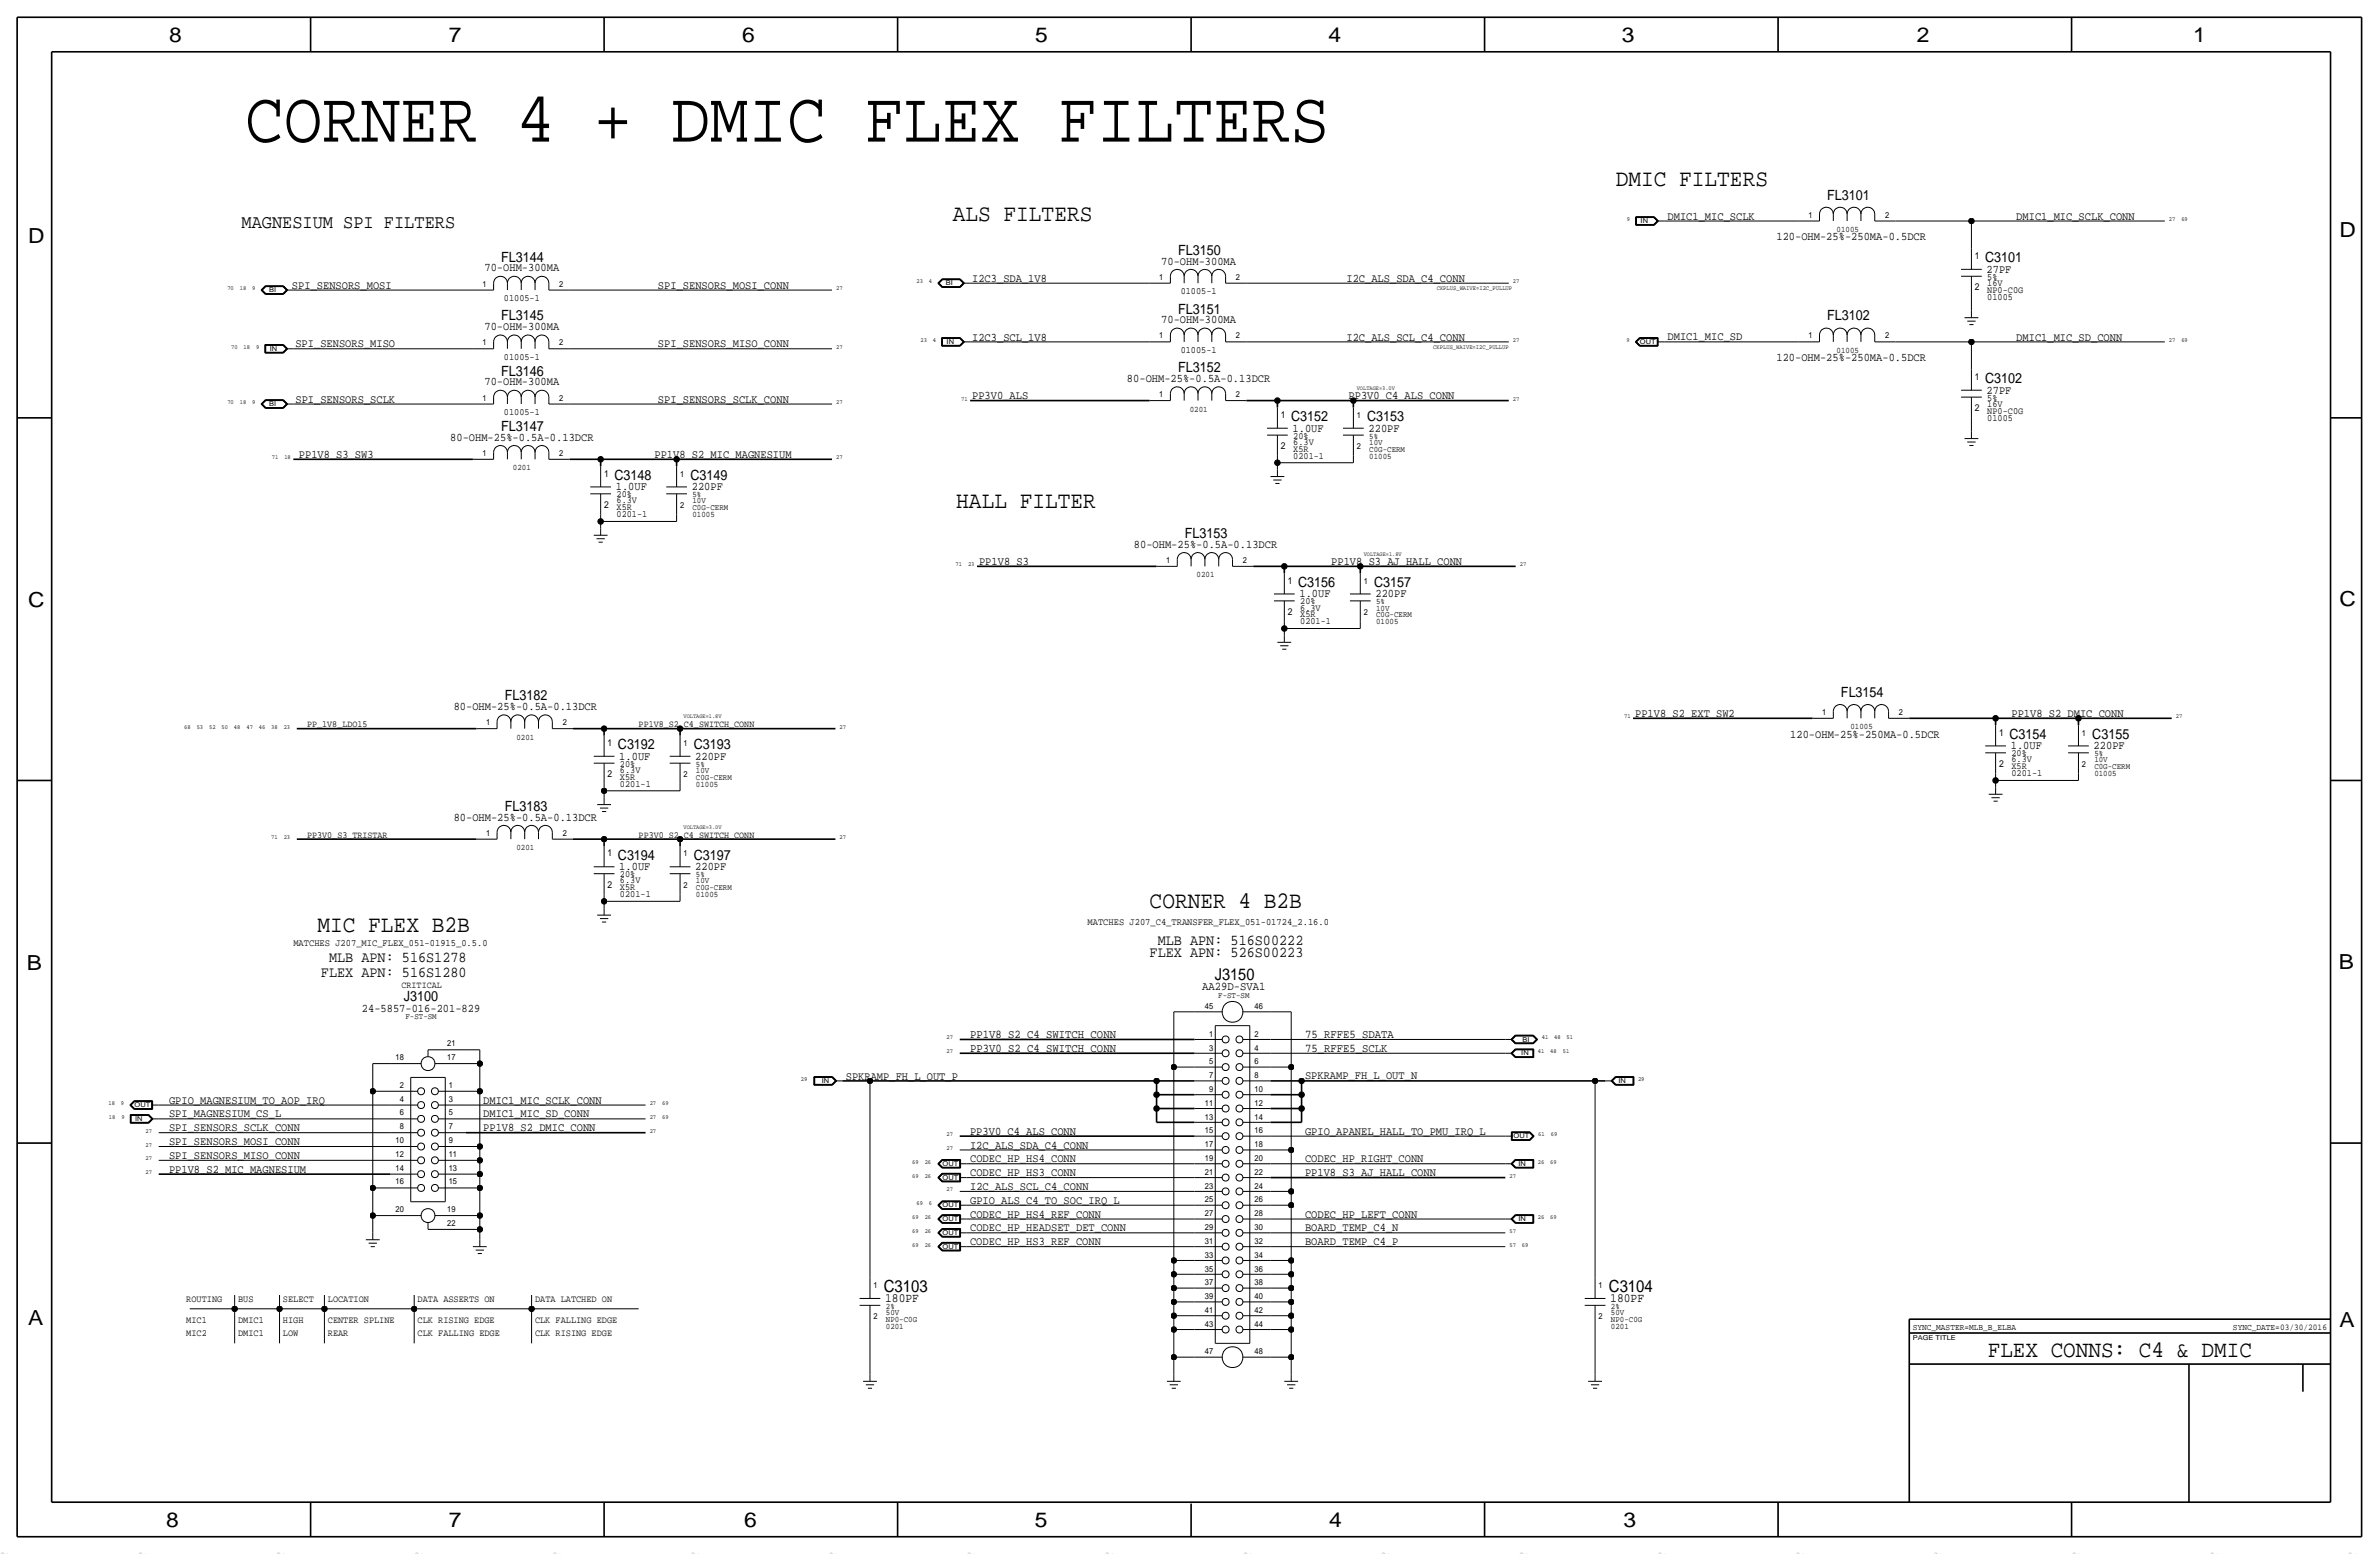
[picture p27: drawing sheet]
<svg xmlns="http://www.w3.org/2000/svg" width="875mm" height="572mm" viewBox="0 0 875 572" stroke-linecap="round" stroke-linejoin="round" font-family="sans-serif">
<defs><g id="words">
<text font-size="26.6" x="90.1" y="52.1">CORNER 4 + DMIC FLEX FILTERS</text>
<g font-size="8.7">
<text x="594.3" y="68.6">DMIC FILTERS</text>
<text x="350.5" y="81.3">ALS FILTERS</text>
<text x="351.7" y="186.7">HALL FILTER</text>
<text x="422.9" y="334">CORNER 4 B2B</text>
<text x="116.8" y="342.9">MIC FLEX B2B</text>
</g>
<text font-size="8.6" x="731.1" y="499.1">FLEX CONNS: C4 &amp; DMIC</text>
<g font-size="7.6">
<text x="62.2" y="15.5">8</text>
<text x="165" y="15.5">7</text>
<text x="273" y="15.5">6</text>
<text x="380.7" y="15.5">5</text>
<text x="488.6" y="15.5">4</text>
<text x="596.6" y="15.5">3</text>
<text x="705.1" y="15.5">2</text>
<text x="806.7" y="15.5">1</text>
<text x="10.4" y="89.4">D</text>
<text x="860.5" y="87.1">D</text>
<text x="10.4" y="223.3">C</text>
<text x="860.5" y="222.8">C</text>
<text x="9.8" y="356.6">B</text>
<text x="860.2" y="356.4">B</text>
<text x="10.4" y="487.4">A</text>
<text x="860.5" y="488.2">A</text>
<text x="61.2" y="561.6">8</text>
<text x="165" y="561.6">7</text>
<text x="273.8" y="561.6">6</text>
<text x="380.7" y="561.6">5</text>
<text x="488.9" y="561.6">4</text>
<text x="597.1" y="561.6">3</text>
</g>
<text font-size="7" x="88.8" y="83.8">MAGNESIUM SPI FILTERS</text>
<g font-size="6.2">
<text x="325.1" y="475">C3103</text>
<text x="591.8" y="475">C3104</text>
</g>
<text font-size="6" x="446.8" y="360.4">J3150</text>
<g font-size="5.6">
<text x="425.8" y="347.5">MLB APN: 516S00222</text>
<text x="121" y="353.9">MLB APN: 516S1278</text>
<text x="422.9" y="351.8">FLEX APN: 526S00223</text>
<text x="118.1" y="359.4">FLEX APN: 516S1280</text>
</g>
<g font-size="5.2">
<text x="672.1" y="73.4">FL3101</text>
<text x="433.3" y="93.7">FL3150</text>
<text x="184.4" y="96.3">FL3144</text>
<text x="730.2" y="96.5">C3101</text>
<text x="184.4" y="117.9">FL3145</text>
<text x="433.3" y="115.3">FL3151</text>
<text x="672.1" y="117.9">FL3102</text>
<text x="433.3" y="136.9">FL3152</text>
<text x="184.4" y="138.2">FL3146</text>
<text x="730.2" y="141">C3102</text>
<text x="474.9" y="154.9">C3152</text>
<text x="502.9" y="154.9">C3153</text>
<text x="184.4" y="158.5">FL3147</text>
<text x="226" y="176.5">C3148</text>
<text x="253.9" y="176.5">C3149</text>
<text x="435.8" y="197.9">FL3153</text>
<text x="477.5" y="215.9">C3156</text>
<text x="505.4" y="215.9">C3157</text>
<text x="185.7" y="257.6">FL3182</text>
<text x="677.1" y="256.3">FL3154</text>
<text x="227.3" y="275.6">C3192</text>
<text x="255.2" y="275.6">C3193</text>
<text x="739.1" y="271.8">C3154</text>
<text x="769.6" y="271.8">C3155</text>
<text x="185.7" y="298.2">FL3183</text>
<text x="227.3" y="316.2">C3194</text>
<text x="255.2" y="316.2">C3197</text>
<text x="148.6" y="368.3">J3100</text>
</g>
<g font-size="4.7">
<text x="325.6" y="478.8">180PF</text>
<text x="592.3" y="478.8">180PF</text>
</g>
<g font-size="4.4">
<text x="442.2" y="364">AA29D-SVA1</text>
<text x="356.8" y="381.8">PP1V8_S2_C4_SWITCH_CONN</text>
<text x="480" y="381.8">75_RFFE5_SDATA</text>
<text x="356.8" y="386.8">PP3V0_S2_C4_SWITCH_CONN</text>
<text x="480" y="386.8">75_RFFE5_SCLK</text>
</g>
<g font-size="4.3">
<text x="613.4" y="80.8">DMIC1_MIC_SCLK</text>
<text x="741.6" y="80.8">DMIC1_MIC_SCLK_CONN</text>
<text x="653.4" y="88.4">120-OHM-25%-250MA-0.5DCR</text>
<text x="178.2" y="99.8">70-OHM-300MA</text>
<text x="427.1" y="97.3">70-OHM-300MA</text>
<text x="730.7" y="100.3">27PF</text>
<text x="107.4" y="106.2">SPI_SENSORS_MOSI</text>
<text x="242" y="106.2">SPI_SENSORS_MOSI_CONN</text>
<text x="357.6" y="103.6">I2C3_SDA_1V8</text>
<text x="495.3" y="103.6">I2C_ALS_SDA_C4_CONN</text>
<text x="427.1" y="118.9">70-OHM-300MA</text>
<text x="178.2" y="121.4">70-OHM-300MA</text>
<text x="357.6" y="125.2">I2C3_SCL_1V8</text>
<text x="495.3" y="125.2">I2C_ALS_SCL_C4_CONN</text>
<text x="613.4" y="125.2">DMIC1_MIC_SD</text>
<text x="741.6" y="125.2">DMIC1_MIC_SD_CONN</text>
<text x="108.7" y="127.8">SPI_SENSORS_MISO</text>
<text x="242" y="127.8">SPI_SENSORS_MISO_CONN</text>
<text x="653.4" y="132.8">120-OHM-25%-250MA-0.5DCR</text>
<text x="178.2" y="141.7">70-OHM-300MA</text>
<text x="414.5" y="140.5">80-OHM-25%-0.5A-0.13DCR</text>
<text x="108.7" y="148.1">SPI_SENSORS_SCLK</text>
<text x="242" y="148.1">SPI_SENSORS_SCLK_CONN</text>
<text x="357.6" y="146.8">PP3V0_ALS</text>
<text x="496" y="146.8">PP3V0_C4_ALS_CONN</text>
<text x="730.7" y="144.8">27PF</text>
<text x="475.4" y="158.8">1.0UF</text>
<text x="503.4" y="158.8">220PF</text>
<text x="165.6" y="162.1">80-OHM-25%-0.5A-0.13DCR</text>
<text x="109.9" y="168.4">PP1V8_S3_SW3</text>
<text x="240.7" y="168.4">PP1V8_S2_MIC_MAGNESIUM</text>
<text x="226.5" y="180.3">1.0UF</text>
<text x="254.5" y="180.3">220PF</text>
<text x="417.1" y="201.4">80-OHM-25%-0.5A-0.13DCR</text>
<text x="360.1" y="207.8">PP1V8_S3</text>
<text x="489.7" y="207.8">PP1V8_S3_AJ_HALL_CONN</text>
<text x="478" y="219.7">1.0UF</text>
<text x="505.9" y="219.7">220PF</text>
<text x="166.9" y="261.1">80-OHM-25%-0.5A-0.13DCR</text>
<text x="601.4" y="263.7">PP1V8_S2_EXT_SW2</text>
<text x="739.8" y="263.6">PP1V8_S2_DMIC_CONN</text>
<text x="658.5" y="271.3">120-OHM-25%-250MA-0.5DCR</text>
<text x="739.6" y="275.6">1.0UF</text>
<text x="770.1" y="275.6">220PF</text>
<text x="227.8" y="279.4">1.0UF</text>
<text x="255.7" y="279.4">220PF</text>
<text x="166.9" y="301.8">80-OHM-25%-0.5A-0.13DCR</text>
<text x="227.8" y="320">1.0UF</text>
<text x="255.7" y="320">220PF</text>
<text x="133.1" y="372.1">24-5857-016-201-829</text>
<text x="311.1" y="397">SPKRAMP_FH_L_OUT_P</text>
<text x="480" y="397">SPKRAMP_FH_L_OUT_N</text>
<text x="62.2" y="405.9">GPIO_MAGNESIUM_TO_AOP_IRQ</text>
<text x="177.7" y="405.9">DMIC1_MIC_SCLK_CONN</text>
<text x="62.2" y="411">SPI_MAGNESIUM_CS_L</text>
<text x="177.7" y="411">DMIC1_MIC_SD_CONN</text>
<text x="62.2" y="416">SPI_SENSORS_SCLK_CONN</text>
<text x="177.7" y="416.1">PP1V8_S2_DMIC_CONN</text>
<text x="356.8" y="417.3">PP3V0_C4_ALS_CONN</text>
<text x="480" y="417.3">GPIO_APANEL_HALL_TO_PMU_IRQ_L</text>
<text x="62.2" y="421.1">SPI_SENSORS_MOSI_CONN</text>
<text x="356.8" y="422.4">I2C_ALS_SDA_C4_CONN</text>
<text x="62.2" y="431.3">PP1V8_S2_MIC_MAGNESIUM</text>
<text x="62.2" y="426.2">SPI_SENSORS_MISO_CONN</text>
<text x="356.8" y="427.5">CODEC_HP_HS4_CONN</text>
<text x="480" y="427.5">CODEC_HP_RIGHT_CONN</text>
<text x="356.8" y="432.6">CODEC_HP_HS3_CONN</text>
<text x="356.8" y="437.6">I2C_ALS_SCL_C4_CONN</text>
<text x="480" y="432.6">PP1V8_S3_AJ_HALL_CONN</text>
<text x="356.8" y="442.7">GPIO_ALS_C4_TO_SOC_IRQ_L</text>
<text x="356.8" y="447.8">CODEC_HP_HS4_REF_CONN</text>
<text x="480" y="447.8">CODEC_HP_LEFT_CONN</text>
<text x="356.8" y="452.9">CODEC_HP_HEADSET_DET_CONN</text>
<text x="480" y="452.9">BOARD_TEMP_C4_N</text>
<text x="356.8" y="458">CODEC_HP_HS3_REF_CONN</text>
<text x="480" y="458">BOARD_TEMP_C4_P</text>
</g>
<g font-size="3.6">
<text x="400" y="340.4">MATCHES J207_C4_TRANSFER_FLEX_051-01724_2.16.0</text>
<text x="107.9" y="348">MATCHES J207_MIC_FLEX_051-01915_0.5.0</text>
</g>
<g font-size="3.5">
<text x="726.4" y="95.2">1</text>
<text x="726.4" y="106.7">2</text>
<text x="731" y="102.9">5%</text>
<text x="731" y="107.7">NP0-C0G</text>
<text x="731" y="105.2">16V</text>
<text x="185.4" y="110.7">01005-1</text>
<text x="434.3" y="108.2">01005-1</text>
<text x="731" y="110.2">01005</text>
<text x="434.3" y="129.8">01005-1</text>
<text x="185.4" y="132.3">01005-1</text>
<text x="726.4" y="139.7">1</text>
<text x="731" y="147.3">5%</text>
<text x="731" y="149.6">16V</text>
<text x="185.4" y="152.7">01005-1</text>
<text x="471.1" y="153.7">1</text>
<text x="726.4" y="151.1">2</text>
<text x="731" y="152.1">NP0-C0G</text>
<text x="731" y="154.7">01005</text>
<text x="475.7" y="161.3">20%</text>
<text x="471.1" y="165.1">2</text>
<text x="475.7" y="166.1">X5R</text>
<text x="475.7" y="163.6">6.3V</text>
<text x="475.7" y="168.7">0201-1</text>
<text x="222.2" y="175.3">1</text>
<text x="226.8" y="185.2">6.3V</text>
<text x="226.8" y="182.9">20%</text>
<text x="222.2" y="186.7">2</text>
<text x="226.8" y="190.2">0201-1</text>
<text x="226.8" y="187.7">X5R</text>
<text x="473.7" y="214.6">1</text>
<text x="473.7" y="226.1">2</text>
<text x="478.2" y="224.5">6.3V</text>
<text x="478.2" y="222.2">20%</text>
<text x="478.2" y="227.1">X5R</text>
<text x="478.2" y="229.6">0201-1</text>
<text x="113" y="267.5">PP_1V8_LDO15</text>
<text x="234.9" y="267.5">PP1V8_S2_C4_SWITCH_CONN</text>
<text x="223.5" y="274.3">1</text>
<text x="735.3" y="270.5">1</text>
<text x="228" y="281.9">20%</text>
<text x="735.3" y="281.9">2</text>
<text x="739.9" y="278.1">20%</text>
<text x="739.9" y="280.4">6.3V</text>
<text x="223.5" y="285.7">2</text>
<text x="228" y="286.8">X5R</text>
<text x="228" y="284.2">6.3V</text>
<text x="739.9" y="285.5">0201-1</text>
<text x="739.9" y="283">X5R</text>
<text x="228" y="289.3">0201-1</text>
<text x="113" y="308.1">PP3V0_S3_TRISTAR</text>
<text x="234.9" y="308.1">PP3V0_S2_C4_SWITCH_CONN</text>
<text x="223.5" y="315">1</text>
<text x="228" y="322.6">20%</text>
<text x="223.5" y="326.4">2</text>
<text x="228" y="329.9">0201-1</text>
<text x="228" y="327.4">X5R</text>
<text x="228" y="324.9">6.3V</text>
<text x="147.7" y="363.2">CRITICAL</text>
<text x="68.5" y="478.8">ROUTING</text>
<text x="87.6" y="478.8">BUS</text>
<text x="104.1" y="478.8">SELECT</text>
<text x="120.6" y="478.8">LOCATION</text>
<text x="153.6" y="478.8">DATA ASSERTS ON</text>
<text x="196.8" y="478.8">DATA LATCHED ON</text>
<text x="68.5" y="491.5">MIC2</text>
<text x="68.5" y="486.4">MIC1</text>
<text x="87.6" y="486.4">DMIC1</text>
<text x="87.6" y="491.5">DMIC1</text>
<text x="104.1" y="491.5">LOW</text>
<text x="104.1" y="486.4">HIGH</text>
<text x="120.6" y="491.5">REAR</text>
<text x="120.6" y="486.4">CENTER SPLINE</text>
<text x="153.6" y="491.5">CLK FALLING EDGE</text>
<text x="153.6" y="486.4">CLK RISING EDGE</text>
<text x="196.8" y="491.5">CLK RISING EDGE</text>
<text x="196.8" y="486.4">CLK FALLING EDGE</text>
</g>
<g font-size="3.2">
<text x="703.5" y="489">SYNC_MASTER=MLB_B_ELBA</text>
<text x="821.3" y="489">SYNC_DATE=03/30/2016</text>
</g>
<g font-size="3.1">
<text x="665.2" y="80">1</text>
<text x="693.4" y="80">2</text>
<text x="675.5" y="85.3">01005</text>
<text x="177.5" y="105.4">1</text>
<text x="205.7" y="105.4">2</text>
<text x="426.4" y="102.9">1</text>
<text x="454.6" y="102.9">2</text>
<text x="426.4" y="124.5">1</text>
<text x="454.6" y="124.5">2</text>
<text x="665.2" y="124.5">1</text>
<text x="693.4" y="124.5">2</text>
<text x="177.5" y="127">1</text>
<text x="205.7" y="127">2</text>
<text x="675.5" y="129.8">01005</text>
<text x="177.5" y="147.3">1</text>
<text x="205.7" y="147.3">2</text>
<text x="426.4" y="146.1">1</text>
<text x="454.6" y="146.1">2</text>
<text x="437.6" y="151.4">0201</text>
<text x="499.1" y="153.7">1</text>
<text x="503.6" y="161.3">5%</text>
<text x="177.5" y="167.6">1</text>
<text x="205.7" y="167.6">2</text>
<text x="499.1" y="165.1">2</text>
<text x="503.6" y="166.1">C0G-CERM</text>
<text x="503.6" y="163.6">10V</text>
<text x="188.7" y="173">0201</text>
<text x="503.6" y="168.7">01005</text>
<text x="250.1" y="175.3">1</text>
<text x="254.7" y="185.2">10V</text>
<text x="254.7" y="182.9">5%</text>
<text x="250.1" y="186.7">2</text>
<text x="254.7" y="190.2">01005</text>
<text x="254.7" y="187.7">C0G-CERM</text>
<text x="428.9" y="207">1</text>
<text x="457.1" y="207">2</text>
<text x="440.1" y="212.3">0201</text>
<text x="501.6" y="214.6">1</text>
<text x="501.6" y="226.1">2</text>
<text x="506.2" y="224.5">10V</text>
<text x="506.2" y="227.1">C0G-CERM</text>
<text x="506.2" y="222.2">5%</text>
<text x="506.2" y="229.6">01005</text>
<text x="670.2" y="262.9">1</text>
<text x="698.4" y="262.9">2</text>
<text x="178.8" y="266.7">1</text>
<text x="207" y="266.7">2</text>
<text x="680.6" y="268.2">01005</text>
<text x="189.9" y="272">0201</text>
<text x="251.4" y="274.3">1</text>
<text x="765.8" y="270.5">1</text>
<text x="256" y="281.9">5%</text>
<text x="765.8" y="281.9">2</text>
<text x="770.3" y="280.4">10V</text>
<text x="770.3" y="278.1">5%</text>
<text x="251.4" y="285.8">2</text>
<text x="256" y="286.8">C0G-CERM</text>
<text x="256" y="284.2">10V</text>
<text x="770.3" y="285.5">01005</text>
<text x="770.3" y="283">C0G-CERM</text>
<text x="256" y="289.3">01005</text>
<text x="178.8" y="307.3">1</text>
<text x="207" y="307.3">2</text>
<text x="189.9" y="312.7">0201</text>
<text x="251.4" y="315">1</text>
<text x="256" y="322.6">5%</text>
<text x="251.4" y="326.4">2</text>
<text x="256" y="327.4">C0G-CERM</text>
<text x="256" y="324.9">10V</text>
<text x="256" y="329.9">01005</text>
<text x="443.2" y="371.1">45</text>
<text x="448.1" y="367">F-ST-SM</text>
<text x="461.5" y="371.1">46</text>
<text x="149.1" y="374.7">F-ST-SM</text>
<text x="444.7" y="381.3">1</text>
<text x="461.5" y="381.3">2</text>
<text x="145.5" y="389.9">18</text>
<text x="164.5" y="384.8">21</text>
<text x="164.5" y="389.9">17</text>
<text x="444.7" y="386.3">3</text>
<text x="461.5" y="386.3">4</text>
<text x="444.7" y="391.4">5</text>
<text x="461.5" y="391.4">6</text>
<text x="147" y="400">2</text>
<text x="165" y="400">1</text>
<text x="444.7" y="401.6">9</text>
<text x="444.7" y="396.5">7</text>
<text x="461.5" y="401.6">10</text>
<text x="461.5" y="396.5">8</text>
<text x="147" y="405.1">4</text>
<text x="165" y="405.1">3</text>
<text x="443.2" y="406.7">11</text>
<text x="461.5" y="406.7">12</text>
<text x="147" y="410.2">6</text>
<text x="165" y="410.2">5</text>
<text x="443.2" y="411.7">13</text>
<text x="461.5" y="411.7">14</text>
<text x="147" y="415.3">8</text>
<text x="165" y="415.3">7</text>
<text x="443.2" y="416.8">15</text>
<text x="461.5" y="416.8">16</text>
<text x="145.5" y="425.5">12</text>
<text x="145.5" y="420.4">10</text>
<text x="165" y="425.5">11</text>
<text x="165" y="420.4">9</text>
<text x="443.2" y="421.9">17</text>
<text x="461.5" y="421.9">18</text>
<text x="145.5" y="430.5">14</text>
<text x="165" y="430.5">13</text>
<text x="443.2" y="427">19</text>
<text x="461.5" y="427">20</text>
<text x="145.5" y="435.6">16</text>
<text x="165" y="435.6">15</text>
<text x="443.2" y="437.1">23</text>
<text x="443.2" y="432.1">21</text>
<text x="461.5" y="437.1">24</text>
<text x="461.5" y="432.1">22</text>
<text x="443.2" y="442.2">25</text>
<text x="461.5" y="442.2">26</text>
<text x="145.5" y="445.8">20</text>
<text x="164.5" y="445.8">19</text>
<text x="443.2" y="447.3">27</text>
<text x="461.5" y="447.3">28</text>
<text x="164.5" y="450.9">22</text>
<text x="443.2" y="452.4">29</text>
<text x="461.5" y="452.4">30</text>
<text x="443.2" y="457.5">31</text>
<text x="461.5" y="457.5">32</text>
<text x="443.2" y="467.6">35</text>
<text x="443.2" y="462.5">33</text>
<text x="461.5" y="467.6">36</text>
<text x="461.5" y="462.5">34</text>
<text x="321.3" y="473.7">1</text>
<text x="443.2" y="472.7">37</text>
<text x="461.5" y="472.7">38</text>
<text x="588" y="473.7">1</text>
<text x="443.2" y="477.8">39</text>
<text x="461.5" y="477.8">40</text>
<text x="321.3" y="485.1">2</text>
<text x="325.8" y="483.6">50V</text>
<text x="325.8" y="481.3">2%</text>
<text x="443.2" y="482.9">41</text>
<text x="461.5" y="482.9">42</text>
<text x="588" y="485.1">2</text>
<text x="592.5" y="483.6">50V</text>
<text x="592.5" y="481.3">2%</text>
<text x="325.8" y="488.7">0201</text>
<text x="325.8" y="486.2">NP0-C0G</text>
<text x="443.2" y="487.9">43</text>
<text x="461.5" y="487.9">44</text>
<text x="592.5" y="486.2">NP0-C0G</text>
<text x="592.5" y="488.7">0201</text>
<text x="443.2" y="498.1">47</text>
<text x="461.5" y="498.1">48</text>
</g>
<g font-size="2.8" fill="#b6b6b4">
<text x="0" y="571.5" transform="rotate(45 0 571.5)">=</text>
<text x="50.8" y="571.5" transform="rotate(45 50.8 571.5)">=</text>
<text x="101.6" y="571.5" transform="rotate(45 101.6 571.5)">=</text>
<text x="152.4" y="571.5" transform="rotate(45 152.4 571.5)">=</text>
<text x="203.2" y="571.5" transform="rotate(45 203.2 571.5)">=</text>
<text x="254" y="571.5" transform="rotate(45 254 571.5)">=</text>
<text x="457.2" y="571.5" transform="rotate(45 457.2 571.5)">=</text>
<text x="508" y="571.5" transform="rotate(45 508 571.5)">=</text>
<text x="558.8" y="571.5" transform="rotate(45 558.8 571.5)">=</text>
<text x="609.6" y="571.5" transform="rotate(45 609.6 571.5)">=</text>
<text x="660.4" y="571.5" transform="rotate(45 660.4 571.5)">=</text>
<text x="711.2" y="571.5" transform="rotate(45 711.2 571.5)">=</text>
</g>
<g font-size="2.5">
<text x="603.5" y="82">IN</text>
<text x="99" y="107.4">BI</text>
<text x="347.9" y="104.9">BI</text>
<text x="99.3" y="129">IN</text>
<text x="348.2" y="126.5">IN</text>
<text x="603.2" y="126.5">OUT</text>
<text x="99" y="149.4">BI</text>
<text x="560" y="383">BI</text>
<text x="559.6" y="388.1">IN</text>
<text x="302.3" y="398.3">IN</text>
<text x="595.3" y="398.3">IN</text>
<text x="49.5" y="407.2">OUT</text>
<text x="49.7" y="412.2">IN</text>
<text x="556.7" y="418.6">OUT</text>
<text x="346.7" y="428.8">OUT</text>
<text x="558.5" y="428.8">IN</text>
<text x="346.7" y="433.8">OUT</text>
<text x="346.7" y="444">OUT</text>
<text x="346.7" y="449.1">OUT</text>
<text x="558.5" y="449.1">IN</text>
<text x="346.7" y="454.2">OUT</text>
<text x="346.7" y="459.2">OUT</text>
<text x="703.5" y="492.8">PAGE TITLE</text>
</g>
<g font-size="2.3">
<text x="598.4" y="81.3">9</text>
<text x="797.8" y="81.3">27</text>
<text x="802.3" y="81.3">69</text>
<text x="83.6" y="106.7">70</text>
<text x="88.2" y="106.7">18</text>
<text x="92.8" y="106.7">9</text>
<text x="307.5" y="106.7">27</text>
<text x="337.1" y="104.1">23</text>
<text x="341.7" y="104.1">4</text>
<text x="528.4" y="106.7">CKPLUS_WAIVE=I2C_PULLUP</text>
<text x="556.5" y="104.1">27</text>
<text x="338.5" y="125.7">23</text>
<text x="343.1" y="125.7">4</text>
<text x="556.5" y="125.7">27</text>
<text x="598.2" y="125.7">9</text>
<text x="797.8" y="125.7">27</text>
<text x="802.3" y="125.7">69</text>
<text x="85" y="128.3">70</text>
<text x="89.6" y="128.3">18</text>
<text x="94.2" y="128.3">9</text>
<text x="307.5" y="128.3">27</text>
<text x="527.2" y="128.3">CKPLUS_WAIVE=I2C_PULLUP</text>
<text x="83.6" y="148.6">70</text>
<text x="88.2" y="148.6">18</text>
<text x="92.8" y="148.6">9</text>
<text x="307.5" y="148.6">27</text>
<text x="353.5" y="147.3">71</text>
<text x="556.5" y="147.3">27</text>
<text x="100" y="168.9">71</text>
<text x="104.6" y="168.9">18</text>
<text x="307.5" y="168.9">27</text>
<text x="351.5" y="208.3">71</text>
<text x="356.1" y="208.3">23</text>
<text x="559" y="208.3">27</text>
<text x="67.8" y="268">68</text>
<text x="72.3" y="268">53</text>
<text x="76.9" y="268">52</text>
<text x="81.5" y="268">50</text>
<text x="86.1" y="268">48</text>
<text x="90.6" y="268">47</text>
<text x="95.2" y="268">46</text>
<text x="99.8" y="268">38</text>
<text x="104.3" y="268">23</text>
<text x="308.8" y="268">27</text>
<text x="597.4" y="264.2">71</text>
<text x="800.3" y="264.2">27</text>
<text x="99.8" y="308.6">71</text>
<text x="104.3" y="308.6">23</text>
<text x="308.8" y="308.6">27</text>
<text x="348.2" y="382.3">27</text>
<text x="567.1" y="382.3">41</text>
<text x="571.7" y="382.3">48</text>
<text x="576.2" y="382.3">51</text>
<text x="348.2" y="387.4">27</text>
<text x="565.7" y="387.4">41</text>
<text x="570.2" y="387.4">48</text>
<text x="574.8" y="387.4">51</text>
<text x="294.5" y="397.5">29</text>
<text x="602.5" y="397.5">29</text>
<text x="39.9" y="406.4">18</text>
<text x="44.5" y="406.4">9</text>
<text x="239" y="406.4">27</text>
<text x="243.5" y="406.4">69</text>
<text x="40.1" y="411.5">18</text>
<text x="44.7" y="411.5">9</text>
<text x="239" y="411.5">27</text>
<text x="243.5" y="411.5">69</text>
<text x="53.5" y="416.6">27</text>
<text x="239" y="416.6">27</text>
<text x="348.2" y="417.8">27</text>
<text x="565.8" y="417.8">61</text>
<text x="570.4" y="417.8">69</text>
<text x="53.5" y="421.6">27</text>
<text x="348.2" y="422.9">27</text>
<text x="53.5" y="431.8">27</text>
<text x="53.5" y="426.7">27</text>
<text x="335.5" y="428">69</text>
<text x="340.1" y="428">26</text>
<text x="565.7" y="428">26</text>
<text x="570.2" y="428">69</text>
<text x="335.5" y="433.1">69</text>
<text x="340.1" y="433.1">26</text>
<text x="555.2" y="433.1">27</text>
<text x="337.1" y="443.2">69</text>
<text x="341.7" y="443.2">6</text>
<text x="348.2" y="438.2">27</text>
<text x="335.5" y="448.3">69</text>
<text x="340.1" y="448.3">26</text>
<text x="565.7" y="448.3">26</text>
<text x="570.2" y="448.3">69</text>
<text x="335.5" y="453.4">69</text>
<text x="340.1" y="453.4">26</text>
<text x="555.2" y="453.4">57</text>
<text x="335.5" y="458.5">69</text>
<text x="340.1" y="458.5">26</text>
<text x="555.2" y="458.5">57</text>
<text x="559.8" y="458.5">69</text>
</g>
<g font-size="2.2">
<text x="499.1" y="143.5">VOLTAGE=3.0V</text>
<text x="501.6" y="204.5">VOLTAGE=1.8V</text>
<text x="251.4" y="264.2">VOLTAGE=1.8V</text>
<text x="251.4" y="304.8">VOLTAGE=3.0V</text>
</g>
</g></defs>
<g fill="none" stroke="#000" stroke-width=".6" stroke-linecap="butt">
<path d="M6.3 6.4v558.7zM6.3 6.4h862.3zM19 19.1v533.4zM19 19.1h838.2zM114.2 6.4v12.7zM222.2 6.4v12.7zM330.1 6.4v12.7zM438.1 6.4v12.7zM546.1 6.4v12.7zM654 6.4v12.7zM762 6.4v12.7zM857.2 19.1v533.4z"/>
<path d="M868.6 6.4v558.7zM6.3 153.7h12.7zM356.8 147.3h66.1zM458.4 147.3h11.5zM469.9 147.3h27.9zM469.9 147.3v2.6zM497.8 147.3v2.6zM497.8 147.3h57.1zM857.2 153.7h11.4zM107.9 168.9h66zM209.5 168.9h11.4zM220.9 168.9h28z"/>
<path d="M220.9 168.9v2.6zM248.9 168.9h57.1zM248.9 168.9v2.6zM359.4 208.3h66zM461 208.3h11.4zM472.4 208.3h27.9zM472.4 208.3v2.5zM500.3 208.3h57.2zM500.3 208.3v2.5zM109.2 268h66zM210.8 268h11.4zM222.2 268h27.9z"/>
<path d="M222.2 268v2.5zM250.1 268v2.5zM250.1 268h57.2zM600.7 264.2h66zM702.3 264.2h31.7zM734 264.2h30.5zM734 264.2v2.5zM764.5 264.2h34.3zM764.5 264.2v2.5zM6.3 287h12.7zM857.2 287h11.4zM109.2 308.6h66z"/>
<path d="M210.8 308.6h11.4zM222.2 308.6h27.9zM222.2 308.6v2.5zM250.1 308.6v2.6zM250.1 308.6h57.2zM309.8 397.5h10.2zM320 397.5h105.4zM353 382.3h86.4zM353 387.4h86.4zM425.4 397.5v5.1zM425.4 397.5h14zM467.3 397.5h11.4z"/>
<path d="M478.7 397.5v5.1zM478.7 397.5h108zM586.7 397.5h3.8zM171.4 416.6h66zM353 417.8h86.4zM425.4 412.8h14zM425.4 407.7v5.1zM425.4 407.7h14zM425.4 402.6v5.1zM425.4 402.6h14zM467.3 402.6h11.4zM467.3 407.7h11.4z"/>
<path d="M467.3 412.8h11.4zM478.7 407.7v5.1zM478.7 402.6v5.1zM6.3 420.4h12.7zM58.4 431.8h85.1zM467.3 433.1h86.4zM857.2 420.4h11.4zM702.3 490.2h154.9zM702.3 485.1h154.9zM702.3 485.1v5.1zM702.3 490.2v62.3zM702.3 501.6h154.9z"/>
<path d="M805.1 501.6v50.8zM847 501.6v10.2zM19 552.5h838.2zM114.2 552.4v12.7zM222.2 552.5v12.7zM330.1 552.5v12.7zM438.1 553v12.1zM546.1 552.5v12.7zM654 552.5v12.7zM762 552.5v12.7zM6.3 565.1h862.3z"/>
</g>
<g fill="none" stroke="#000" stroke-width=".37">
<path d="M601.6 79.7v3.2zM601.6 79.7h6.8zM601.7 79.8h6.7zM601.7 79.8v3zM601.8 79.9h6.5zM601.8 79.9v2.8zM608.3 79.9l1.4 1.4zM608.4 79.8l1.5 1.5zM608.4 79.7l1.6 1.6zM669.2 78.7a2.54 2.54 0 0 1 2.6-2.5 2.54 2.54 0 0 1 2.5 2.5 2.54 2.54 0 0 1 2.6-2.5 2.54 2.54 0 0 1 2.5 2.5 2.54 2.54 0 0 1 2.5-2.5 2.54 2.54 0 0 1 2.6 2.5 2.54 2.54 0 0 1 2.5-2.5 2.54 2.54 0 0 1 2.6 2.5M669.2 78.7v2.6zM674.3 78.7v2.6z"/>
<path d="M679.4 78.7v2.6zM684.5 78.7v2.6zM689.6 78.7v2.6zM601.6 82.9h6.8zM601.7 82.8h6.7zM601.8 82.7h6.5zM601.9 80h6.4zM601.9 80v2.6zM601.9 82.6h6.4zM608.3 80l1.3 1.3zM608.3 82.6l1.3-1.3zM608.3 82.7l1.4-1.4z"/>
<path d="M608.4 82.8l1.5-1.5zM608.4 82.9l1.6-1.6zM609.6 81.3h2.5zM612.1 81.3h49.5zM661.6 81.3h7.6zM689.6 81.3h7.6zM697.2 81.3h27.9zM721.3 99.1h7.6zM725.1 81.3v10.1zM725.1 91.4v7.7zM725.1 81.3h71.1zM96 106.7l1.6 1.6z"/>
<path d="M96 106.7l1.6-1.6zM96.2 106.7l1.4 1.5zM96.2 106.7l1.4-1.5zM96.3 106.7l1.4-1.4zM96.3 106.7l1.4 1.4zM96.5 106.7l1.2-1.3zM96.5 106.7l1.2 1.3zM97.6 108.3h6.6zM97.6 105.1h6.6zM97.6 105.2h6.6zM97.6 108.2h6.6zM97.7 108.1h6.4z"/>
<path d="M97.7 105.3h6.4zM97.7 108h6.4zM97.7 105.4h6.4zM104.1 108l1.3-1.3zM104.1 105.4l1.3 1.3zM104.1 108.1l1.4-1.4zM104.1 105.3l1.4 1.4zM104.2 105.2l1.5 1.5zM104.2 108.2l1.5-1.5zM104.2 105.1l1.6 1.6zM104.2 108.3l1.6-1.6zM105.4 106.7h2.5z"/>
<path d="M107.9 106.7h66zM173.9 106.7h7.7zM181.6 104.1v2.6zM181.6 104.1a2.54 2.54 0 0 1 2.5-2.5 2.54 2.54 0 0 1 2.5 2.5 2.54 2.54 0 0 1 2.6-2.5 2.54 2.54 0 0 1 2.5 2.5 2.54 2.54 0 0 1 2.6-2.5 2.54 2.54 0 0 1 2.5 2.5 2.54 2.54 0 0 1 2.5-2.5 2.54 2.54 0 0 1 2.6 2.5M186.6 104.1v2.6zM191.7 104.1v2.6zM196.8 104.1v2.6zM201.9 104.1v2.6zM201.9 106.7h7.6zM209.5 106.7h96.5zM344.9 104.1l1.6 1.6zM344.9 104.1l1.6-1.5z"/>
<path d="M345.1 104.1l1.5 1.5zM345.1 104.1l1.5-1.4zM345.2 104.1l1.4-1.3zM345.2 104.1l1.4 1.4zM345.4 104.1l1.3 1.3zM346.5 105.7h6.7zM346.5 102.6h6.7zM346.6 102.7h6.5zM346.6 105.6h6.5zM346.6 102.8h6.5zM346.6 105.5h6.5zM346.7 105.4h6.3z"/>
<path d="M346.7 102.9l-1.3 1.2zM346.7 102.9h6.3zM353 102.9l1.3 1.2zM353.1 105.5l1.3-1.4zM353.1 102.8l1.3 1.3zM353.1 105.6l1.5-1.5zM353.1 102.7l1.5 1.4zM353.2 102.6l1.5 1.5zM353.2 105.7l1.5-1.6zM354.3 104.1l-1.3 1.3zM354.3 104.1h2.5zM356.8 104.1h66.1z"/>
<path d="M422.9 104.1h7.6zM430.5 101.6v2.5zM430.5 101.6a2.54 2.54 0 0 1 2.5-2.5 2.54 2.54 0 0 1 2.6 2.5 2.54 2.54 0 0 1 2.5-2.5 2.54 2.54 0 0 1 2.5 2.5 2.54 2.54 0 0 1 2.6-2.5 2.54 2.54 0 0 1 2.5 2.5 2.54 2.54 0 0 1 2.6-2.5 2.54 2.54 0 0 1 2.5 2.5M435.6 101.6v2.5zM440.6 101.6v2.5zM445.7 101.6v2.5zM450.8 104.1h7.6zM450.8 101.6v2.5zM458.4 104.1h96.5zM721.3 101.6h7.6zM722.6 116.8h5.1zM723.6 118.1h3z"/>
<path d="M724.4 119.4h1.5zM725.1 109.2v5.1zM725.1 114.3v2.5zM725.1 101.6v7.6zM97.4 126.7v3.1zM97.4 129.8h6.8zM97.4 126.7h6.8zM97.5 126.8h6.7zM97.5 126.8v2.9zM97.5 129.7h6.7zM97.6 126.9v2.7zM97.6 129.6h6.5z"/>
<path d="M97.6 126.9h6.5zM97.7 127h6.4zM97.7 127v2.5zM97.7 129.5h6.4zM104.1 129.5l1.3-1.2zM104.1 127l1.3 1.3zM104.1 129.6l1.4-1.3zM104.1 126.9l1.4 1.4zM104.2 126.8l1.5 1.5zM104.2 129.7l1.5-1.4zM104.2 126.7l1.6 1.6zM104.2 129.8l1.6-1.5z"/>
<path d="M105.4 128.3h2.5zM107.9 128.3h66zM173.9 128.3h7.7zM181.6 125.7v2.6zM181.6 125.7a2.54 2.54 0 0 1 2.5-2.5 2.54 2.54 0 0 1 2.5 2.5 2.54 2.54 0 0 1 2.6-2.5 2.54 2.54 0 0 1 2.5 2.5 2.54 2.54 0 0 1 2.6-2.5 2.54 2.54 0 0 1 2.5 2.5 2.54 2.54 0 0 1 2.5-2.5 2.54 2.54 0 0 1 2.6 2.5M186.6 125.7v2.6zM191.7 125.7v2.6zM196.8 125.7v2.6zM201.9 125.7v2.6zM201.9 128.3h7.6zM209.5 128.3h96.5zM346.4 124.2v3.1z"/>
<path d="M346.4 127.3h6.8zM346.4 124.2h6.8zM346.5 124.3h6.6zM346.5 124.3v2.9zM346.5 127.2h6.6zM346.6 124.4v2.7zM346.6 127.1h6.5zM346.6 124.4h6.5zM346.7 124.5v2.5zM346.7 127h6.3zM346.7 124.5h6.3zM353 124.5l1.3 1.2z"/>
<path d="M353.1 127.1l1.3-1.4zM353.1 124.4l1.3 1.3zM353.1 127.2l1.5-1.5zM353.1 124.3l1.5 1.4zM353.2 124.2l1.5 1.5zM353.2 127.3l1.5-1.6zM354.3 125.7l-1.3 1.3zM354.3 125.7h2.5zM356.8 125.7h66.1zM422.9 125.7h7.6zM430.5 123.2v2.5zM430.5 123.2a2.54 2.54 0 0 1 2.5-2.5 2.54 2.54 0 0 1 2.6 2.5 2.54 2.54 0 0 1 2.5-2.5 2.54 2.54 0 0 1 2.5 2.5 2.54 2.54 0 0 1 2.6-2.5 2.54 2.54 0 0 1 2.5 2.5 2.54 2.54 0 0 1 2.6-2.5 2.54 2.54 0 0 1 2.5 2.5"/>
<path d="M435.6 123.2v2.5zM440.6 123.2v2.5zM445.7 123.2v2.5zM450.8 125.7h7.6zM450.8 123.2v2.5zM458.4 125.7h96.5zM601.5 125.7l1.5 1.6zM601.5 125.7l1.5-1.5zM601.6 125.7l1.5-1.4zM601.6 125.7l1.5 1.5zM601.8 125.7l1.3 1.4zM601.9 125.7l1.3 1.3z"/>
<path d="M601.9 125.7l1.3-1.2zM603 124.2h6.9zM603 127.3h6.9zM603.1 127.2h6.7zM603.1 124.3h6.7zM603.1 124.4l-1.3 1.3zM603.1 127.1h6.5zM603.1 124.4h6.6zM603.2 124.5h6.4zM603.2 127h6.4zM609.6 124.5v2.5zM609.6 125.7h2.5z"/>
<path d="M609.6 124.4v2.7zM609.8 124.3v2.9zM609.9 124.2v3.1zM612.1 125.7h49.5zM661.6 125.7h7.6zM669.2 123.2a2.54 2.54 0 0 1 2.6-2.5 2.54 2.54 0 0 1 2.5 2.5 2.54 2.54 0 0 1 2.6-2.5 2.54 2.54 0 0 1 2.5 2.5 2.54 2.54 0 0 1 2.5-2.5 2.54 2.54 0 0 1 2.6 2.5 2.54 2.54 0 0 1 2.5-2.5 2.54 2.54 0 0 1 2.6 2.5M669.2 123.2v2.5zM674.3 123.2v2.5zM679.4 123.2v2.5zM684.5 123.2v2.5zM689.6 125.7h7.6zM689.6 123.2v2.5z"/>
<path d="M697.2 125.7h27.9zM725.1 125.7h71.1zM725.1 125.7v10.2zM725.1 135.9v7.6zM96 148.6l1.6 1.6zM96 148.6l1.6-1.6zM96.2 148.6l1.4 1.5zM96.2 148.6l1.4-1.5zM96.3 148.6l1.4-1.4zM96.3 148.6l1.4 1.4zM96.5 148.6l1.2-1.3zM96.5 148.6l1.2 1.3z"/>
<path d="M97.6 150.2h6.6zM97.6 147h6.6zM97.6 147.1h6.6zM97.6 150.1h6.6zM97.7 150h6.4zM97.7 147.2h6.4zM97.7 149.9h6.4zM97.7 147.3h6.4zM104.1 149.9l1.3-1.3zM104.1 147.3l1.3 1.3zM104.1 150l1.4-1.4zM104.1 147.2l1.4 1.4z"/>
<path d="M104.2 147.1l1.5 1.5zM104.2 150.1l1.5-1.5zM104.2 147l1.6 1.6zM104.2 150.2l1.6-1.6zM105.4 148.6h2.5zM107.9 148.6h66zM173.9 148.6h7.7zM181.6 146.1v2.5zM181.6 146.1a2.54 2.54 0 0 1 2.5-2.6 2.54 2.54 0 0 1 2.5 2.6 2.54 2.54 0 0 1 2.6-2.6 2.54 2.54 0 0 1 2.5 2.6 2.54 2.54 0 0 1 2.6-2.6 2.54 2.54 0 0 1 2.5 2.6 2.54 2.54 0 0 1 2.5-2.6 2.54 2.54 0 0 1 2.6 2.6M186.6 146.1v2.5zM191.7 146.1v2.5zM196.8 146.1v2.5z"/>
<path d="M201.9 146.1v2.5zM201.9 148.6h7.6zM209.5 148.6h96.5zM422.9 147.3h7.6zM430.5 144.8v2.5zM430.5 144.8a2.54 2.54 0 0 1 2.5-2.5 2.54 2.54 0 0 1 2.6 2.5 2.54 2.54 0 0 1 2.5-2.5 2.54 2.54 0 0 1 2.5 2.5 2.54 2.54 0 0 1 2.6-2.5 2.54 2.54 0 0 1 2.5 2.5 2.54 2.54 0 0 1 2.6-2.5 2.54 2.54 0 0 1 2.5 2.5M435.6 144.8v2.5zM440.6 144.8v2.5zM445.7 144.8v2.5zM450.8 147.3h7.6zM450.8 144.8v2.5zM466 157.5h7.7z"/>
<path d="M469.9 149.9v7.6zM494 157.5h7.6zM497.8 149.9v7.6zM721.3 146h7.6zM721.3 143.5h7.6zM725.1 153.7v5.1zM725.1 146v7.7zM725.1 158.7v2.6zM173.9 168.9h7.7zM181.6 166.4v2.5zM181.6 166.4a2.54 2.54 0 0 1 2.5-2.6 2.54 2.54 0 0 1 2.5 2.6 2.54 2.54 0 0 1 2.6-2.6 2.54 2.54 0 0 1 2.5 2.6 2.54 2.54 0 0 1 2.6-2.6 2.54 2.54 0 0 1 2.5 2.6 2.54 2.54 0 0 1 2.5-2.6 2.54 2.54 0 0 1 2.6 2.6M186.6 166.4v2.5z"/>
<path d="M191.7 166.4v2.5zM196.8 166.4v2.5zM201.9 166.4v2.5zM201.9 168.9h7.6zM217.1 179.1h7.6zM220.9 171.5v7.6zM245.1 179.1h7.6zM248.9 171.5v7.6zM466 160h7.7zM467.3 175.3h5.1zM468.3 176.5h3.1zM469.1 177.8h1.5z"/>
<path d="M469.9 170.2h27.9zM469.9 170.2v2.5zM469.9 167.6v2.6zM469.9 160v7.6zM469.9 172.7v2.6zM494 160h7.6zM497.8 167.6v2.6zM497.8 160v7.6zM722.6 161.3h5.1zM723.6 162.6h3zM724.4 163.8h1.5zM217.1 181.6h7.6z"/>
<path d="M218.4 196.9h5.1zM219.4 198.1h3.1zM220.2 199.4h1.5zM220.9 191.8h28zM220.9 189.2v2.6zM220.9 191.8v2.5zM220.9 194.3v2.6zM220.9 181.6v7.6zM245.1 181.6h7.6zM248.9 189.2v2.6zM248.9 181.6v7.6zM425.4 208.3h7.6z"/>
<path d="M433 205.7v2.6zM433 205.7a2.54 2.54 0 0 1 2.6-2.5 2.54 2.54 0 0 1 2.5 2.5 2.54 2.54 0 0 1 2.5-2.5 2.54 2.54 0 0 1 2.6 2.5 2.54 2.54 0 0 1 2.5-2.5 2.54 2.54 0 0 1 2.6 2.5 2.54 2.54 0 0 1 2.5-2.5 2.54 2.54 0 0 1 2.5 2.5M438.1 205.7v2.6zM443.2 205.7v2.6zM448.3 205.7v2.6zM453.3 208.3h7.7zM453.3 205.7v2.6zM468.6 218.4h7.6zM472.4 210.8v7.6zM496.5 218.4h7.6zM500.3 210.8v7.6zM468.6 221h7.6z"/>
<path d="M469.9 236.2h5zM470.9 237.5h3zM471.6 238.8h1.6zM472.4 231.1h27.9zM472.4 231.1v2.6zM472.4 228.6v2.5zM472.4 233.7v2.5zM472.4 221v7.6zM496.5 221h7.6zM500.3 228.6v2.5zM500.3 221v7.6zM175.2 268h7.6z"/>
<path d="M182.8 265.4v2.6zM182.8 265.4a2.54 2.54 0 0 1 2.6-2.5 2.54 2.54 0 0 1 2.5 2.5 2.54 2.54 0 0 1 2.5-2.5 2.54 2.54 0 0 1 2.6 2.5 2.54 2.54 0 0 1 2.5-2.5 2.54 2.54 0 0 1 2.6 2.5 2.54 2.54 0 0 1 2.5-2.5 2.54 2.54 0 0 1 2.5 2.5M187.9 265.4v2.6zM193 265.4v2.6zM198.1 265.4v2.6zM203.1 268h7.7zM203.1 265.4v2.6zM218.4 278.1h7.6zM222.2 270.5v7.6zM246.3 278.1h7.6zM250.1 270.5v7.6zM666.7 264.2h7.6z"/>
<path d="M674.3 261.6v2.6zM674.3 261.6a2.54 2.54 0 0 1 2.6-2.5 2.54 2.54 0 0 1 2.5 2.5 2.54 2.54 0 0 1 2.5-2.5 2.54 2.54 0 0 1 2.6 2.5 2.54 2.54 0 0 1 2.5-2.5 2.54 2.54 0 0 1 2.6 2.5 2.54 2.54 0 0 1 2.5-2.5 2.54 2.54 0 0 1 2.5 2.5M679.4 261.6v2.6zM684.5 261.6v2.6zM689.6 261.6v2.6zM694.6 264.2h7.7zM694.6 261.6v2.6zM730.2 276.9h7.6zM730.2 274.3h7.6zM734 266.7v7.6zM734 276.9v7.6zM760.7 274.3h7.6z"/>
<path d="M760.7 276.9h7.6zM764.5 266.7v7.6zM764.5 276.9v7.6zM218.4 280.7h7.6zM219.7 295.9h5zM220.7 297.2h3zM221.4 298.5h1.6zM222.2 290.8h27.9zM222.2 288.3v2.5zM222.2 290.8v2.6zM222.2 293.4v2.5zM222.2 280.7v7.6z"/>
<path d="M246.3 280.7h7.6zM250.1 288.3v2.5zM250.1 280.7v7.6zM731.5 292.1h5.1zM732.5 293.4h3zM733.2 294.6h1.6zM734 287h30.5zM734 287v2.6zM734 284.5v2.5zM734 289.6v2.5zM764.5 284.5v2.5zM175.2 308.6h7.6z"/>
<path d="M182.8 306.1v2.5zM182.8 306.1a2.54 2.54 0 0 1 2.6-2.6 2.54 2.54 0 0 1 2.5 2.6 2.54 2.54 0 0 1 2.5-2.6 2.54 2.54 0 0 1 2.6 2.6 2.54 2.54 0 0 1 2.5-2.6 2.54 2.54 0 0 1 2.6 2.6 2.54 2.54 0 0 1 2.5-2.6 2.54 2.54 0 0 1 2.5 2.6M187.9 306.1v2.5zM193 306.1v2.5zM198.1 306.1v2.5zM203.1 308.6h7.7zM203.1 306.1v2.5zM218.4 318.8h7.6zM222.2 311.2v7.6zM246.3 318.8h7.6zM250.1 311.2v7.6zM218.4 321.3h7.6z"/>
<path d="M219.7 336.6h5zM220.7 337.8h3zM221.4 339.1h1.6zM222.2 331.5h27.9zM222.2 328.9v2.6zM222.2 331.5v2.5zM222.2 334v2.5zM222.2 321.3v7.6zM246.3 321.3h7.6zM250.1 328.9v2.6zM250.1 321.3v7.6zM431.8 372.1h7.6z"/>
<path d="M431.8 372.1v20.3zM439.4 372.1h10.1zM447 377.2h12.7zM447 377.2v116.8zM457.2 372.1h10.1zM459.7 377.2v116.8zM467.3 372.1h7.6zM474.9 372.1v20.3zM137.1 391.2h6.4zM137.1 391.2v10.1zM143.5 391.2h11.4zM151.1 396.2v45.8z"/>
<path d="M151.1 396.2h12.7zM157.4 386.1v2.5zM157.4 386.1h14zM160 391.2h11.4zM163.8 396.2v45.8zM171.4 386.1h5.1zM171.4 391.2h5.1zM176.5 386.1v5.1zM176.5 391.2v10.1zM299.4 395.9v3.2zM299.4 399.1h6.8zM299.4 395.9h6.8z"/>
<path d="M299.5 396v3zM299.5 399h6.6zM299.5 396h6.6zM299.6 396.1h6.5zM299.6 396.1v2.8zM299.6 398.9h6.5zM299.7 396.2h6.3zM299.7 396.2v2.6zM299.7 398.8h6.3zM306 398.8l1.3-1.3zM306 396.2l1.3 1.3zM306.1 398.9l1.3-1.4z"/>
<path d="M306.1 396.1l1.3 1.4zM306.1 396l1.5 1.5zM306.1 399l1.5-1.5zM306.2 395.9l1.5 1.6zM306.2 399.1l1.5-1.6zM307.3 397.5h2.5zM320 397.5v72.4zM431.8 392.4h7.6zM431.8 392.4v71.2zM439.4 392.4h10.1zM439.4 397.5h10.1zM439.4 387.4h10.1z"/>
<path d="M439.4 382.3h10.1zM457.2 392.4h10.1zM457.2 397.5h10.1zM457.2 387.4h10.1zM457.2 382.3h10.1zM467.3 392.4h7.6zM467.3 382.3h86.4zM467.3 387.4h86.4zM474.9 392.4v30.5zM553.7 387.4h2.5zM553.7 382.3h2.5zM555.8 387.3l1.5 1.6z"/>
<path d="M555.8 382.3l1.5 1.5zM555.8 387.4l1.5-1.6zM555.8 382.3l1.5-1.6zM555.9 387.4l1.5-1.5zM555.9 382.3l1.5-1.5zM555.9 387.4l1.5 1.4zM555.9 382.3l1.5 1.4zM556.1 387.4l1.3 1.3zM556.1 382.3l1.3 1.3zM556.2 387.3l1.3 1.3zM556.2 382.3l1.3 1.2zM556.2 387.4l1.3-1.3z"/>
<path d="M556.2 382.3l1.3-1.3zM557.3 385.8h6.8zM557.3 380.7h6.7zM557.3 388.9h6.8zM557.3 383.8h6.7zM557.4 383.7h6.5zM557.4 388.8h6.6zM557.4 385.9h6.6zM557.4 380.8h6.5zM557.4 386l-1.3 1.4zM557.4 380.9l-1.3 1.4zM557.4 388.7h6.5z"/>
<path d="M557.4 386h6.5zM557.4 380.9h6.5zM557.4 383.6h6.5zM557.5 386.1h6.3zM557.5 388.6h6.3zM557.5 383.5h6.3zM557.5 381h6.3zM563.8 381l1.3 1.3zM563.8 386.1v2.5zM563.8 383.5l1.3-1.2zM563.9 380.9l1.4 1.4zM563.9 386v2.7z"/>
<path d="M563.9 383.7l1.5-1.4zM563.9 380.8l1.5 1.5zM564 380.7l1.6 1.6zM564 385.9v2.9zM564.1 385.8v3.1zM565.3 382.3l-1.4 1.3zM565.6 382.3l-1.6 1.5zM586.7 397.5v72.4zM590.5 397.5h2.5zM592.6 397.5l1.6 1.6zM592.6 397.5l1.6-1.6zM592.7 397.5l1.5-1.5z"/>
<path d="M592.7 397.5l1.5 1.5zM592.9 397.5l1.4-1.4zM592.9 397.5l1.4 1.4zM593 397.5l1.3 1.3zM593 397.5l1.3-1.3zM594.2 395.9h6.8zM594.2 399.1h6.8zM594.2 399h6.7zM594.2 396h6.7zM594.3 398.9h6.5zM594.3 396.1h6.5zM594.3 398.8h6.4z"/>
<path d="M594.3 396.2h6.4zM600.7 396.2v2.6zM600.8 396.1v2.8zM600.9 396v3zM601 395.9v3.2zM47.8 406.4l1.5-1.6zM47.8 406.4l1.5 1.6zM47.9 409.9h6.8zM47.9 406.4l1.5 1.5zM47.9 409.9v3.2zM47.9 413.1h6.8zM48 410h6.7z"/>
<path d="M48 410v3zM48 413h6.7zM48.1 406.4l1.3 1.4zM48.1 410.1v2.8zM48.1 412.9h6.5zM48.1 410.1h6.5zM48.2 406.4l1.3 1.3zM48.2 410.2h6.4zM48.2 410.2v2.5zM48.2 412.8h6.4zM48.2 406.4l1.3-1.3zM49.3 408h6.8z"/>
<path d="M49.3 404.8h6.8zM49.4 407.9h6.6zM49.4 404.9h6.6zM49.4 404.9l-1.5 1.5zM49.4 405l-1.3 1.4zM49.4 405h6.5zM49.4 407.8h6.5zM49.5 407.7h6.3zM49.5 405.1h6.3zM54.6 410.2l1.2 1.3zM54.6 412.8l1.2-1.3zM54.6 412.9l1.4-1.4z"/>
<path d="M54.6 410.1l1.4 1.4zM54.7 410l1.4 1.5zM54.7 413l1.4-1.5zM54.7 409.9l1.6 1.6zM55.8 411.5h2.6zM55.8 406.4h2.6zM55.8 405.1v2.6zM55.9 405v2.8zM56 404.9v3zM56.1 404.8v3.2zM56.3 411.5l-1.6 1.6zM58.4 416.6h85.1z"/>
<path d="M58.4 406.4h85.1zM58.4 411.5h85.1zM137.1 401.3h6.4zM137.1 401.3v35.6zM143.5 401.3h10.1zM143.5 406.4h10.1zM143.5 411.5h10.1zM143.5 416.6h10.1zM161.2 401.3h10.2zM161.2 406.4h10.2zM161.2 416.6h10.2zM161.2 411.5h10.2z"/>
<path d="M171.4 401.3h5.1zM171.4 406.4h66zM171.4 411.5h66zM176.5 401.3v20.3zM439.4 407.7h10.1zM439.4 417.8h10.1zM439.4 402.6h10.1zM439.4 412.8h10.1zM457.2 417.8h10.1zM457.2 407.7h10.1zM457.2 412.8h10.1zM457.2 402.6h10.1z"/>
<path d="M467.3 417.8h86.4zM553.7 417.8h2.5zM555.9 419.4h6.8zM555.9 416.3v3.1zM555.9 416.3h6.8zM556 416.4h6.7zM556 416.4v2.9zM556 419.3h6.7zM556.1 416.5h6.5zM556.1 416.5v2.7zM556.1 419.2h6.5zM556.2 416.6h6.4z"/>
<path d="M556.2 416.6v2.5zM556.2 419.1h6.4zM562.6 416.6l1.2 1.2zM562.6 419.1l1.2-1.3zM562.6 416.5l1.4 1.3zM562.7 419.3l1.4-1.5zM562.7 416.4l1.4 1.4zM562.7 416.3l1.6 1.5zM562.7 419.4l1.6-1.6zM564 417.8l-1.4 1.4zM58.4 426.7h85.1zM58.4 421.6h85.1z"/>
<path d="M137.1 436.9h6.4zM137.1 436.9v10.1zM143.5 426.7h10.1zM143.5 431.8h10.1zM143.5 421.6h10.1zM143.5 436.9h10.1zM161.2 431.8h10.2zM161.2 426.7h10.2zM161.2 421.6h10.2zM161.2 436.9h10.2zM171.4 421.6h5.1zM171.4 426.7h5.1z"/>
<path d="M171.4 431.8h5.1zM171.4 436.9h5.1zM176.5 421.6v5.1zM176.5 426.7v5.1zM176.5 431.8v5.1zM176.5 436.9v10.1zM344.9 433.1l1.6 1.5zM344.9 428l1.6 1.6zM344.9 433.1l1.6-1.6zM344.9 428l1.6-1.6zM345.1 433.1l1.5 1.4zM345.1 428l1.5 1.5z"/>
<path d="M345.1 433.1l1.5-1.5zM345.1 428l1.5-1.5zM345.2 433.1l1.4-1.4zM345.2 428l1.4-1.4zM345.2 433.1l1.4 1.3zM345.2 428l1.4 1.4zM345.4 433.1l1.3 1.2zM345.4 428l1.3 1.3zM345.4 433.1l1.3-1.3zM345.4 428l1.3-1.3zM346.5 431.5h6.8zM346.5 426.4h6.8z"/>
<path d="M346.5 434.6h6.8zM346.5 429.6h6.8zM346.6 434.5h6.6zM346.6 429.5h6.6zM346.6 431.6h6.6zM346.6 426.5h6.6zM346.6 434.4h6.5zM346.6 429.4h6.5zM346.6 431.7h6.5zM346.6 426.6h6.5zM346.7 431.8h6.3zM346.7 426.7h6.3z"/>
<path d="M346.7 434.3h6.3zM346.7 429.3h6.3zM353 438.1h86.4zM353 431.8v2.5zM353 426.7v2.6zM353 433.1h2.6zM353 428h2.6zM353 422.9h86.4zM353.1 431.7v2.7zM353.1 426.6v2.8zM353.2 431.6v2.9zM353.2 426.5v3z"/>
<path d="M353.3 431.5v3.1zM353.3 426.4v3.2zM355.6 433.1h83.8zM355.6 428h83.8zM439.4 438.1h10.1zM439.4 428h10.1zM439.4 422.9h10.1zM439.4 433.1h10.1zM457.2 433.1h10.1zM457.2 428h10.1zM457.2 422.9h10.1zM457.2 438.1h10.1z"/>
<path d="M467.3 422.9h7.6zM467.3 438.1h7.6zM467.3 428h86.4zM474.9 422.9v15.2zM474.9 438.1v5.1zM553.7 428h2.5zM555.8 428l1.5 1.6zM555.8 428l1.5-1.6zM555.9 428l1.5-1.5zM555.9 428l1.5 1.5zM556.1 428l1.3 1.4zM556.2 428l1.3 1.3z"/>
<path d="M556.2 428l1.3-1.3zM557.3 426.4h6.8zM557.3 429.6h6.8zM557.4 429.5h6.6zM557.4 426.5h6.6zM557.4 426.6l-1.3 1.4zM557.4 429.4h6.5zM557.4 426.6h6.5zM557.5 426.7h6.3zM557.5 429.3h6.3zM563.8 426.7v2.6zM563.9 426.6v2.8z"/>
<path d="M564 426.5v3zM564.1 426.4v3.2zM134.6 455.9h5zM135.6 457.2h3zM136.3 458.5h1.6zM137.1 447h6.4zM137.1 447v6.4zM137.1 453.4v2.5zM143.5 447h11.4zM151.1 442h12.7zM157.4 449.6v2.5zM157.4 452.1h14z"/>
<path d="M160 447h11.4zM171.4 447h5.1zM171.4 452.1h5.1zM173.9 458.5h5.1zM175 459.7h3zM176.5 455.9v2.6zM176.5 447v5.1zM176.5 452.1v3.8zM344.9 458.5l1.6 1.5zM344.9 448.3l1.6 1.6zM344.9 443.2l1.6 1.6zM344.9 453.4l1.6 1.6z"/>
<path d="M344.9 458.5l1.6-1.6zM344.9 448.3l1.6-1.6zM344.9 443.2l1.6-1.5zM344.9 453.4l1.6-1.6zM345.1 458.5l1.5 1.4zM345.1 448.3l1.5 1.5zM345.1 443.2l1.5 1.5zM345.1 453.4l1.5 1.5zM345.1 458.5l1.5-1.5zM345.1 448.3l1.5-1.5zM345.1 443.2l1.5-1.4zM345.1 453.4l1.5-1.5z"/>
<path d="M345.2 458.5l1.4-1.4zM345.2 448.3l1.4-1.4zM345.2 443.2l1.4-1.3zM345.2 453.4l1.4-1.4zM345.2 458.5l1.4 1.3zM345.2 448.3l1.4 1.4zM345.2 443.2l1.4 1.4zM345.2 453.4l1.4 1.4zM345.4 458.5l1.3 1.2zM345.4 448.3l1.3 1.3zM345.4 443.2l1.3 1.3zM345.4 453.4l1.3 1.3z"/>
<path d="M345.4 458.5l1.3-1.3zM345.4 448.3l1.3-1.3zM345.4 443.2l1.3-1.2zM345.4 453.4l1.3-1.3zM346.5 456.9h6.8zM346.5 446.7h6.8zM346.5 441.7h6.8zM346.5 451.8h6.8zM346.5 449.9h6.8zM346.5 444.8h6.8zM346.5 455h6.8zM346.6 459.9h6.6z"/>
<path d="M346.6 449.8h6.6zM346.6 444.7h6.6zM346.6 454.9h6.6zM346.6 457h6.6zM346.6 446.8h6.6zM346.6 441.8h6.6zM346.6 451.9h6.6zM346.6 459.8h6.5zM346.6 449.7h6.5zM346.6 444.6h6.5zM346.6 454.8h6.5zM346.6 457.1h6.5z"/>
<path d="M346.6 446.9h6.5zM346.6 441.9h6.5zM346.6 452h6.5zM346.7 457.2h6.3zM346.7 447h6.3zM346.7 442h6.3zM346.7 452.1h6.3zM346.7 459.7h6.3zM346.7 449.6h6.3zM346.7 444.5h6.3zM346.7 454.7h6.3zM353 457.2v2.5z"/>
<path d="M353 447v2.6zM353 442v2.5zM353 452.1v2.6zM353 458.5h2.6zM353 448.3h2.6zM353 443.2h2.6zM353 453.4h2.6zM353.1 457.1v2.7zM353.1 446.9v2.8zM353.1 441.9v2.7zM353.1 452v2.8zM353.2 457v2.9z"/>
<path d="M353.2 446.8v3zM353.2 441.8v2.9zM353.2 451.9v3zM353.3 456.9v3.1zM353.3 446.7v3.2zM353.3 441.7v3.1zM353.3 451.8v3.2zM355.6 448.3h83.8zM355.6 453.4h83.8zM355.6 443.2h83.8zM355.6 458.5h83.8zM439.4 458.5h10.1z"/>
<path d="M439.4 448.3h10.1zM439.4 453.4h10.1zM439.4 443.2h10.1zM457.2 458.5h10.1zM457.2 453.4h10.1zM457.2 448.3h10.1zM457.2 443.2h10.1zM467.3 443.2h7.6zM467.3 458.5h86.4zM467.3 453.4h86.4zM467.3 448.3h86.4zM474.9 443.2v20.4z"/>
<path d="M553.7 448.3h2.5zM555.8 448.3l1.5 1.6zM555.8 448.3l1.5-1.6zM555.9 448.3l1.5-1.5zM555.9 448.3l1.5 1.5zM556.1 448.3l1.3 1.4zM556.2 448.3l1.3 1.3zM556.2 448.3l1.3-1.3zM557.3 446.7h6.8zM557.3 449.9h6.8zM557.4 449.8h6.6zM557.4 446.8h6.6z"/>
<path d="M557.4 446.9l-1.3 1.4zM557.4 449.7h6.5zM557.4 446.9h6.5zM557.5 447h6.3zM557.5 449.6h6.3zM563.8 447v2.6zM563.9 446.9v2.8zM564 446.8v3zM564.1 446.7v3.2zM86.3 476.2v5.1zM102.8 476.2v5.1zM119.3 476.2v5.1z"/>
<path d="M152.3 476.2v5.1zM175.7 461h1.5zM195.5 476.2v5.1zM316.2 477.5h7.6zM320 469.9v7.6zM346.5 460h6.8zM431.8 463.6h7.6zM431.8 463.5v5.1zM431.8 468.6h7.6zM431.8 468.6v5.1zM431.8 473.7h7.6zM431.8 473.7v5.1z"/>
<path d="M431.8 478.8h7.6zM431.8 478.8v5.1zM439.4 468.6h10.1zM439.4 473.7h10.1zM439.4 463.6h10.1zM439.4 478.8h10.1zM457.2 473.7h10.1zM457.2 463.6h10.1zM457.2 468.6h10.1zM457.2 478.8h10.1zM467.3 463.6h7.6zM467.3 468.6h7.6z"/>
<path d="M467.3 473.7h7.6zM467.3 478.8h7.6zM474.9 463.5v5.1zM474.9 468.6v5.1zM474.9 473.7v5.1zM474.9 478.8v5.1zM582.9 477.5h7.6zM586.7 469.9v7.6zM69.8 481.3h16.5zM86.3 481.3h16.5zM86.3 481.3v12.7zM102.8 481.3h16.5z"/>
<path d="M102.8 481.3v12.7zM119.3 481.3h33zM119.3 481.3v12.7zM152.3 481.3h43.2zM152.3 481.3v12.7zM195.5 481.3h39.4zM195.5 481.3v12.7zM316.2 480.1h7.6zM320 487.7v17.8zM320 480.1v7.6zM431.8 483.9h7.6zM431.8 483.9v5z"/>
<path d="M431.8 488.9h7.6zM431.8 489v10.1zM431.8 499.1h7.6zM431.8 499.1v6.4zM439.4 483.9h10.1zM439.4 488.9h10.1zM439.4 499.1h10.1zM447 494h12.7zM457.2 499.1h10.1zM457.2 483.9h10.1zM457.2 488.9h10.1zM467.3 483.9h7.6z"/>
<path d="M467.3 488.9h7.6zM467.3 499.1h7.6zM474.9 483.9v5.1zM474.9 488.9v10.2zM474.9 499.1v6.4zM582.9 480.1h7.6zM586.7 487.7v17.8zM586.7 480.1v7.6zM317.4 508h5.1zM318.5 509.3h3zM319.2 510.5h1.6zM320 505.5v2.5z"/>
<path d="M429.2 508h5.1zM430.2 509.3h3.1zM431 510.5h1.5zM431.8 505.5v2.5zM472.4 508h5.1zM473.4 509.3h3.1zM474.2 510.5h1.5zM474.9 505.5v2.5zM584.2 508h5zM585.2 509.3h3zM585.9 510.5h1.6zM586.7 505.5v2.5z"/>
<circle cx="453.3" cy="372.1" r="3.8"/>
<circle cx="157.4" cy="391.2" r="2.56"/>
<circle cx="450.8" cy="397.5" r="1.28"/>
<circle cx="450.8" cy="392.4" r="1.28"/>
<circle cx="450.8" cy="382.3" r="1.28"/>
<circle cx="450.8" cy="387.4" r="1.28"/>
<circle cx="455.9" cy="397.5" r="1.28"/>
<circle cx="455.9" cy="382.3" r="1.28"/>
<circle cx="455.9" cy="387.4" r="1.28"/>
<circle cx="455.9" cy="392.4" r="1.28"/>
<circle cx="154.9" cy="416.6" r="1.28"/>
<circle cx="154.9" cy="411.5" r="1.28"/>
<circle cx="154.9" cy="406.4" r="1.28"/>
<circle cx="154.9" cy="401.3" r="1.28"/>
<circle cx="160" cy="411.5" r="1.28"/>
<circle cx="160" cy="406.4" r="1.28"/>
<circle cx="160" cy="416.6" r="1.28"/>
<circle cx="160" cy="401.3" r="1.28"/>
<circle cx="450.8" cy="407.7" r="1.28"/>
<circle cx="450.8" cy="402.6" r="1.28"/>
<circle cx="450.8" cy="412.8" r="1.28"/>
<circle cx="450.8" cy="417.8" r="1.28"/>
<circle cx="455.9" cy="412.8" r="1.28"/>
<circle cx="455.9" cy="407.7" r="1.28"/>
<circle cx="455.9" cy="402.6" r="1.28"/>
<circle cx="455.9" cy="417.8" r="1.28"/>
<circle cx="154.9" cy="436.9" r="1.28"/>
<circle cx="154.9" cy="431.8" r="1.28"/>
<circle cx="154.9" cy="426.7" r="1.28"/>
<circle cx="154.9" cy="421.7" r="1.28"/>
<circle cx="160" cy="421.7" r="1.28"/>
<circle cx="160" cy="426.7" r="1.28"/>
<circle cx="160" cy="436.9" r="1.28"/>
<circle cx="160" cy="431.8" r="1.28"/>
<circle cx="450.8" cy="428" r="1.28"/>
<circle cx="450.8" cy="433.1" r="1.28"/>
<circle cx="450.8" cy="438.2" r="1.28"/>
<circle cx="450.8" cy="422.9" r="1.28"/>
<circle cx="455.9" cy="438.2" r="1.28"/>
<circle cx="455.9" cy="428" r="1.28"/>
<circle cx="455.9" cy="422.9" r="1.28"/>
<circle cx="455.9" cy="433.1" r="1.28"/>
<circle cx="157.4" cy="447.1" r="2.56"/>
<circle cx="450.8" cy="443.2" r="1.28"/>
<circle cx="450.8" cy="458.5" r="1.28"/>
<circle cx="450.8" cy="448.3" r="1.28"/>
<circle cx="450.8" cy="453.4" r="1.28"/>
<circle cx="455.9" cy="443.2" r="1.28"/>
<circle cx="455.9" cy="458.5" r="1.28"/>
<circle cx="455.9" cy="448.3" r="1.28"/>
<circle cx="455.9" cy="453.4" r="1.28"/>
<circle cx="450.8" cy="468.6" r="1.28"/>
<circle cx="450.8" cy="473.7" r="1.28"/>
<circle cx="450.8" cy="463.6" r="1.28"/>
<circle cx="450.8" cy="478.8" r="1.28"/>
<circle cx="455.9" cy="473.7" r="1.28"/>
<circle cx="455.9" cy="468.6" r="1.28"/>
<circle cx="455.9" cy="463.6" r="1.28"/>
<circle cx="455.9" cy="478.8" r="1.28"/>
<circle cx="450.8" cy="483.9" r="1.28"/>
<circle cx="450.8" cy="489" r="1.28"/>
<circle cx="453.3" cy="499.1" r="3.8"/>
<circle cx="455.9" cy="489" r="1.28"/>
<circle cx="455.9" cy="483.9" r="1.28"/>
</g>
<g fill="#000" stroke="#000" stroke-width=".37">
<circle cx="725.1" cy="81.3" r="1.02"/>
<circle cx="725.1" cy="125.7" r="1.02"/>
<circle cx="469.9" cy="147.3" r="1.02"/>
<circle cx="497.8" cy="147.3" r="1.02"/>
<circle cx="220.9" cy="168.9" r="1.02"/>
<circle cx="248.9" cy="168.9" r="1.02"/>
<circle cx="469.9" cy="170.2" r="1.02"/>
<circle cx="220.9" cy="191.8" r="1.02"/>
<circle cx="472.4" cy="208.3" r="1.02"/>
<circle cx="500.3" cy="208.3" r="1.02"/>
<circle cx="472.4" cy="231.1" r="1.02"/>
<circle cx="222.2" cy="268" r="1.02"/>
<circle cx="250.1" cy="268" r="1.02"/>
<circle cx="734" cy="264.2" r="1.02"/>
<circle cx="764.5" cy="264.2" r="1.02"/>
<circle cx="222.2" cy="290.8" r="1.02"/>
<circle cx="734" cy="287" r="1.02"/>
<circle cx="222.2" cy="308.6" r="1.02"/>
<circle cx="250.1" cy="308.6" r="1.02"/>
<circle cx="222.2" cy="331.5" r="1.02"/>
<circle cx="176.5" cy="391.2" r="1.02"/>
<circle cx="320" cy="397.5" r="1.02"/>
<circle cx="425.4" cy="397.5" r="1.02"/>
<circle cx="431.8" cy="392.4" r="1.02"/>
<circle cx="474.9" cy="392.4" r="1.02"/>
<circle cx="478.7" cy="397.5" r="1.02"/>
<circle cx="586.7" cy="397.5" r="1.02"/>
<circle cx="137.1" cy="401.3" r="1.02"/>
<circle cx="176.5" cy="401.3" r="1.02"/>
<circle cx="425.4" cy="407.7" r="1.02"/>
<circle cx="425.4" cy="402.6" r="1.02"/>
<circle cx="478.7" cy="402.6" r="1.02"/>
<circle cx="478.7" cy="407.7" r="1.02"/>
<circle cx="137.1" cy="436.9" r="1.02"/>
<circle cx="176.5" cy="421.6" r="1.02"/>
<circle cx="176.5" cy="436.9" r="1.02"/>
<circle cx="176.5" cy="426.7" r="1.02"/>
<circle cx="176.5" cy="431.8" r="1.02"/>
<circle cx="474.9" cy="422.9" r="1.02"/>
<circle cx="474.9" cy="438.1" r="1.02"/>
<circle cx="137.1" cy="447" r="1.02"/>
<circle cx="176.5" cy="447" r="1.02"/>
<circle cx="176.5" cy="452.1" r="1.02"/>
<circle cx="474.9" cy="443.2" r="1.02"/>
<circle cx="431.8" cy="468.6" r="1.02"/>
<circle cx="431.8" cy="478.8" r="1.02"/>
<circle cx="431.8" cy="473.7" r="1.02"/>
<circle cx="431.8" cy="463.5" r="1.02"/>
<circle cx="474.9" cy="463.5" r="1.02"/>
<circle cx="474.9" cy="478.8" r="1.02"/>
<circle cx="474.9" cy="468.6" r="1.02"/>
<circle cx="474.9" cy="473.7" r="1.02"/>
<circle cx="86.3" cy="481.3" r="1.02"/>
<circle cx="102.8" cy="481.3" r="1.02"/>
<circle cx="119.3" cy="481.3" r="1.02"/>
<circle cx="152.3" cy="481.3" r="1.02"/>
<circle cx="195.5" cy="481.3" r="1.02"/>
<circle cx="431.8" cy="499.1" r="1.02"/>
<circle cx="431.8" cy="483.9" r="1.02"/>
<circle cx="431.8" cy="488.9" r="1.02"/>
<circle cx="474.9" cy="499.1" r="1.02"/>
<circle cx="474.9" cy="483.9" r="1.02"/>
<circle cx="474.9" cy="488.9" r="1.02"/>
</g>
<use href="#words"/>
</svg>
